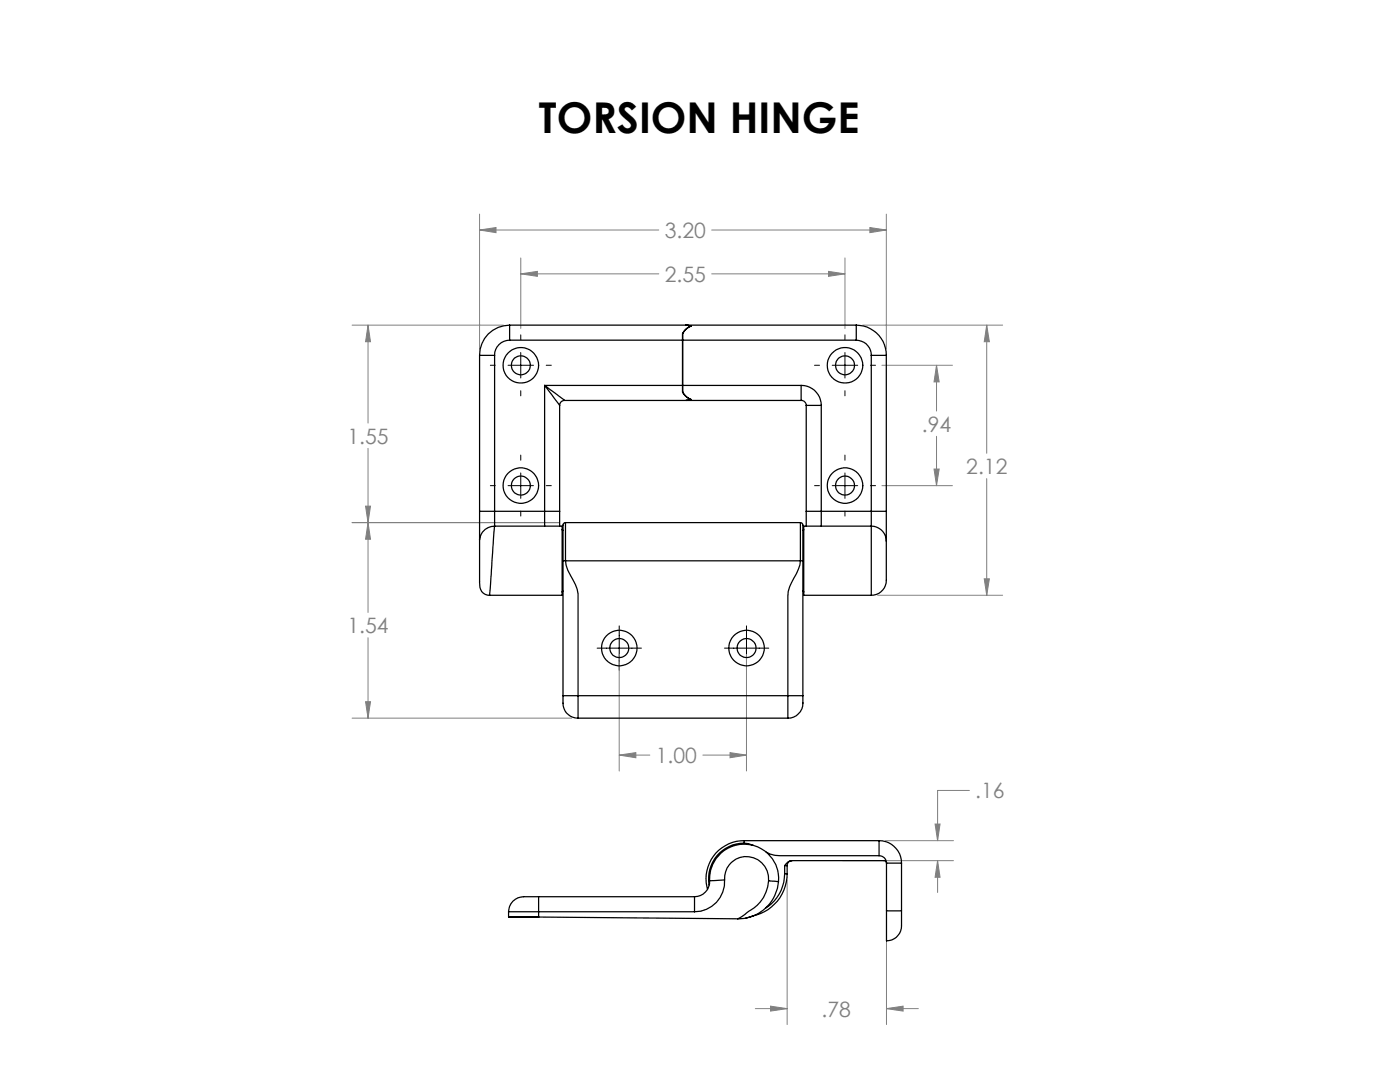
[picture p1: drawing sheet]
<svg xmlns="http://www.w3.org/2000/svg" width="279mm" height="216mm" viewBox="0 0 279 216" stroke-linecap="round" stroke-linejoin="round" font-family="sans-serif">
<defs><g id="words">
<text font-size="8.5" x="107.6" y="26.5">TORSION HINGE</text>
<g font-size="4.2" fill="#808080">
<text x="132.7" y="47.5">3.20</text>
<text x="132.7" y="56.2">2.55</text>
<text x="69.4" y="88.5">1.55</text>
<text x="184" y="86.1">.94</text>
<text x="192.8" y="94.6">2.12</text>
<text x="69.4" y="126.3">1.54</text>
<text x="130.9" y="152.3">1.00</text>
<text x="194.6" y="159.3">.16</text>
<text x="164" y="202.8">.78</text>
</g>
</g></defs>
<g fill="none" stroke="#808080" stroke-width=".2">
<path d="M95.7 45.9l3.3-.5v1zM95.7 42.7v26.9M95.7 45.9h35.8M103.9 54.6l3.3-.4v.9zM103.9 51.5v14M103.9 54.6h27.6M142 45.9h34.9M142 54.6h26.6M165.3 54.2l3.3 .4-3.3 .5zM168.6 51.5v14M173.6 45.4l3.3 .5-3.3 .5zM176.9 42.7v26.9"/>
<path d="M70.3 64.9h30.1M73.4 64.9l.5 3.3h-.9zM73.4 64.9v19.5M172.2 64.9h27.9M176 72.9h14.1M186.9 72.9l.5 3.3h-1zM186.9 72.9v9.1M196.9 64.9l.5 3.3h-1zM196.9 64.9v25.6M73.4 89.5v32.7M176 96.9h14.1M186.4 93.6h1l-.5 3.3z"/>
<path d="M186.9 87.1v9.8M196.9 95.5v23.3M70.3 104.3h41.3M73 101h.9l-.5 3.3zM73.4 104.3l.5 3.3h-.9zM175.2 118.8h24.9M196.4 115.5h1l-.5 3.3zM73.4 127.2v16.1M123.6 130.6v23.2M149 130.6v23.2M70.3 143.3h43.8M73 140h.9l-.5 3.3z"/>
<path d="M123.6 150.7l3.3-.5v1zM123.6 150.7h6.1M140.3 150.7h8.7M145.7 150.2l3.3 .5-3.3 .5zM193.5 157.7h-6.4v10M157.1 175.6v28.8M168.2 171.7h22.1M176.7 167.7h13.6M186.6 164.4h1l-.5 3.3zM187.1 171.7l.5 3.3h-1zM187.1 171.7v6.4M176.9 183v21.4"/>
<path d="M150.7 201.3h6.4M153.8 200.8l3.3 .5-3.3 .5zM176.9 201.3l3.3-.5v1zM176.9 201.3h6.4"/>
</g>
<g fill="none" stroke="#000" stroke-width=".2">
<path d="M97.9 72.9h.9M101.4 72.9h5.1M103.9 66.8v1M103.9 70.3v5.1M103.9 78v1M109 72.9h1M162.6 72.9h.9M166.1 72.9h5.1M168.6 66.8v1M168.6 70.3v5.1M168.6 78v1M173.7 72.9h1"/>
<path d="M97.9 96.9h.9M101.4 96.9h5.1M103.9 90.8v1M103.9 94.4v5M109 96.9h1M162.6 96.9h.9M166.1 96.9h5.1M168.6 90.8v1M168.6 94.4v5M173.7 96.9h1M103.9 102v1M168.6 102v1"/>
<path d="M119.2 129.3h8.8M123.6 124.9v8.8M144.6 129.3h8.8M149 124.9v8.8"/>
</g>
<path d="M95.7 45.9l3.3-.5v1zM173.6 45.4l3.3 .5-3.3 .5zM73.4 64.9l.5 3.3h-.9zM73 101h.9l-.5 3.3zM73.4 104.3l.5 3.3h-.9zM73 140h.9l-.5 3.3zM196.9 64.9l.5 3.3h-1zM196.4 115.5h1l-.5 3.3zM103.9 54.6l3.3-.4v.9zM165.3 54.2l3.3 .4-3.3 .5zM186.9 72.9l.5 3.3h-1zM186.4 93.6h1l-.5 3.3zM123.6 150.7l3.3-.5v1zM145.7 150.2l3.3 .5-3.3 .5zM153.8 200.8l3.3 .5-3.3 .5zM176.9 201.3l3.3-.5v1zM187.1 171.7l.5 3.3h-1zM186.6 164.4h1l-.5 3.3z" fill="#808080"/>
<g fill="none" stroke="#000" stroke-width=".25">
<path d="M95.7 70.9h3M95.7 70.9v31.1M98.7 70.9v31.1M101.7 67.9h34.5M101.7 67.9a3 3 0 0 0-3 3M101.7 64.9v3M101.7 64.9h35.2l1 .2M101.7 64.9a6 6 0 0 0-6 6M108.7 76.9l3 4M108.7 76.9l4 3M108.7 76.9h51.2M108.7 76.9v25.1"/>
<path d="M112.7 79.9a.96 .96 0 0 0-1 1M112.7 79.9h47.2M136.2 67.9v9.3a2.14 2.14 0 0 0 1.7 2.5M136.2 67.9v9.3a2.14 2.14 0 0 0 1.7 2.5l-1 .2M136.2 67.9h34.7M136.9 64.9l1 .2a2.2 2.2 0 0 0-1.7 2.1v.7M136.9 64.9h.1M136.9 64.9h34M137.9 65.1a2.3 2.3 0 0 0-1.7 2.8M137.9 79.7l-1 .2M137.9 65.1h.1M137.9 79.7h.1"/>
<path d="M159.9 76.9a3.9 3.9 0 0 1 4 4M159.9 79.9a1.02 1.02 0 0 1 1 1M159.9 76.9v3M170.9 67.9a2.99 2.99 0 0 1 3 3M170.9 64.9v3M170.9 64.9a6 6 0 0 1 6 6M173.9 70.9h3M173.9 70.9v31.1M176.9 70.9v31.1M111.7 80.9v21.1M160.9 80.9h3M160.9 80.9v21.1"/>
<path d="M163.9 80.9v21.1M95.7 108.3v7.7a2.13 2.13 0 0 0 2 2.8M95.7 102h3M95.7 102v5.7M98.7 105a3 3 0 0 0-3 3.2M98.7 105h13.5v13.8h-14.5M98.7 105l-1 13.8M98.7 102v3M98.7 102h10M108.7 102h3M108.7 102v3M111.7 102v3"/>
<path d="M112.2 105.7l.2 .1M112.4 117.9l-.2 .2M112.4 111.9v26.9M112.4 111.9h.5M112.9 104.3l-.4 .1-.1 .3v7.2M112.9 111.9a8.1 8.1 0 0 0 1.4 3.8 6.7 6.7 0 0 1 1.1 4.6v18.5M112.9 104.3v7.6M112.9 104.3h46.8M112.9 111.9h46.8M159.7 104.3l.4 .1 .1 .3v7.2M159.7 111.9a10.1 10.1 0 0 1-1.7 4.3 10.9 10.9 0 0 0-.8 5.6v17M159.7 111.9h.5"/>
<path d="M159.7 104.3v7.6M160.2 117.9l.2 .2M160.2 111.9v26.9M160.4 105.7l-.2 .1M160.9 102h3M160.9 102v3M163.9 102v3M163.9 102h10M173.9 105a2.99 2.99 0 0 1 3 3M173.9 105h-13.5v13.8h13.5M173.9 102h3M173.9 105v13.8"/>
<path d="M173.9 102v3M176.9 108v6.7a3.3 3.3 0 0 1-3 4.1M176.9 102v6M112.4 138.8h3M112.4 138.8v1.1a3.1 3.1 0 0 0 3 3.4M115.4 138.8v4.5M115.4 138.8h41.8M157.2 138.8v4.5M157.2 138.8h3M160.2 138.8a5.8 5.8 0 0 1-.5 3.2 2.94 2.94 0 0 1-2.5 1.3M115.4 143.3h41.8M107.5 178.9h31.1"/>
<path d="M107.5 178.9v3M107.5 178.9h-1.7a4.8 4.8 0 0 0-3.4 .9 3 3 0 0 0-.9 2.1M138.6 178.9v3M141.6 175.8a3 3 0 0 1-3 3.1M141.6 175.8a6.9 6.9 0 0 1 7-7.3 6.9 6.9 0 0 1 6.8 7.4M144.6 175.6a6 6 0 0 1-6 6.3M144.6 175.6a4.4 4.4 0 0 1 4.5-4.7 4.4 4.4 0 0 1 4.3 4.9M144.6 175.6l-3 .2M148.5 167.7h26.9M148.5 167.7v.5M148.5 167.7a7.6 7.6 0 0 0-7.3 9.7M148.5 168.2l1.8 .5"/>
<path d="M148.5 168.2a7.1 7.1 0 0 0-7 8.4M152.9 170a6 6 0 0 0 3.7 .7h18.8M153.4 175.8a7.6 7.6 0 0 1-4.3 6.3l-1.9 1.2M153.4 175.8l2 .1M155.4 175.9a8 8 0 0 1-8.2 7.4M156.6 174.3h.5M156.6 172.7h.5M156.6 174.3a8.1 8.1 0 0 1-3.8 6.9M156.6 172.7v1.6M157.1 174.3a8.5 8.5 0 0 1-7 8.5M157.1 172.7v1.6M158.1 171.7a.96 .96 0 0 0-1 1"/>
<path d="M175.4 167.7v3M175.4 167.7a4.5 4.5 0 0 1 4.5 4.5M175.4 170.7a1.45 1.45 0 0 1 1.5 1.5M176.9 172.2h3M176.9 172.2l-.1-.3-.3-.2h-18.5a1.75 1.75 0 0 0-1.4 1M176.9 172.2v9.6M179.9 172.2v9.6M101.5 183h6M101.5 181.9h6M101.5 181.9v1.1M107.5 181.9h31.1M107.5 181.9v1.1"/>
<path d="M107.5 183l39.7 .3M150.3 182.7l-1.5 .5M176.9 181.8h3M176.9 181.8v5.9a3 3 0 0 0 3-3.7v-2.2"/>
<circle cx="103.9" cy="72.9" r="3.5"/>
<circle cx="103.9" cy="72.9" r="1.89"/>
<circle cx="168.6" cy="72.9" r="3.5"/>
<circle cx="168.6" cy="72.9" r="1.89"/>
<circle cx="103.9" cy="96.9" r="1.89"/>
<circle cx="104" cy="96.9" r="3.5"/>
<circle cx="168.6" cy="96.9" r="1.89"/>
<circle cx="168.7" cy="96.9" r="3.5"/>
<circle cx="123.6" cy="129.3" r="3.5"/>
<circle cx="123.6" cy="129.3" r="1.89"/>
<circle cx="149" cy="129.3" r="3.5"/>
<circle cx="149" cy="129.3" r="1.89"/>
</g>
<use href="#words"/>
</svg>
